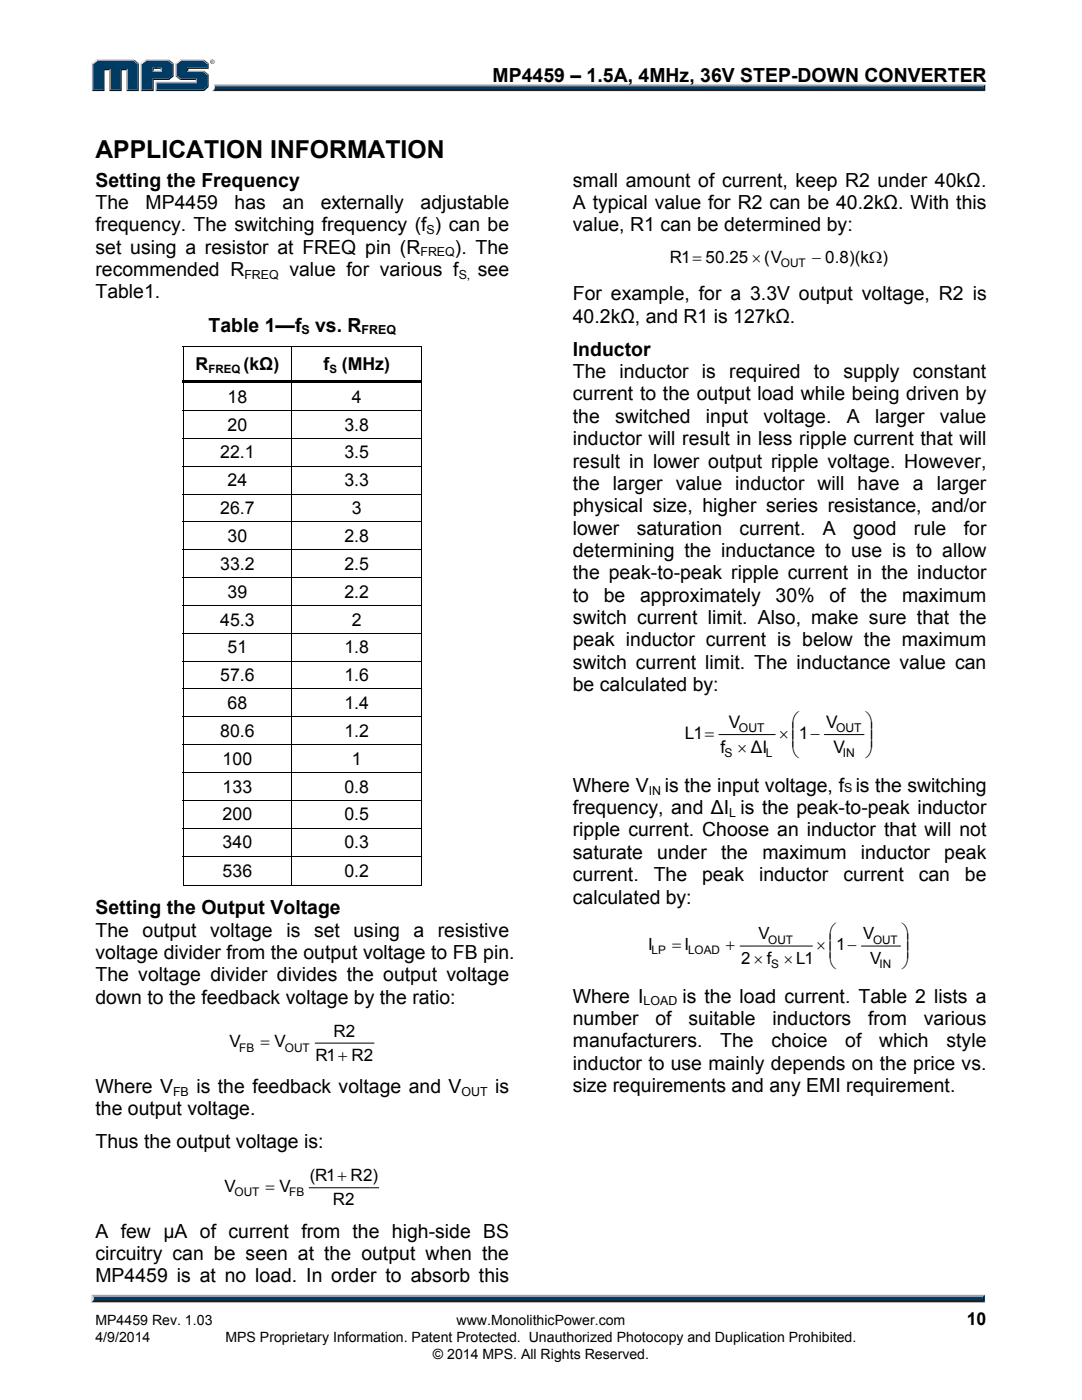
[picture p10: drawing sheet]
<svg xmlns="http://www.w3.org/2000/svg" width="216mm" height="279mm" viewBox="0 0 216 279" stroke-linecap="round" stroke-linejoin="round" font-family="sans-serif">
<defs><g id="words">
<text font-size="4.9" x="19" y="31.5">APPLICATION INFORMATION</text>
<g font-size="3.9">
<text x="98.3" y="16.3">MP4459 – 1.5A, 4MHz, 36V STEP-DOWN CONVERTER</text>
<text x="19" y="37.3">Setting the Frequency</text>
<text x="19" y="41.7">The</text>
<text x="29" y="41.7">MP4459</text>
<text x="46.8" y="41.7">has</text>
<text x="56.4" y="41.7">an</text>
<text x="64" y="41.7">externally</text>
<text x="83.9" y="41.7">adjustable</text>
<text x="114.3" y="37.3">small amount of current, keep R2 under 40kΩ.</text>
<text x="114.3" y="41.7">A typical value for R2 can be 40.2kΩ. With this</text>
<text x="19" y="46.2">frequency. The switching frequency (f ) can be</text>
<text x="114.3" y="46.2">value, R1 can be determined by:</text>
<text x="19.1" y="50.6">set using a resistor at FREQ pin (R</text>
<text x="90.8" y="50.6">). The</text>
<text x="19" y="59.6">Table1.</text>
<text x="19" y="55.1">recommended R</text>
<text x="57.7" y="55.1">value for various f</text>
<text x="95.4" y="55.1">see</text>
<text x="114.3" y="59.9">For example, for a 3.3V output voltage, R2 is</text>
<text x="114.3" y="64.4">40.2kΩ, and R1 is 127kΩ.</text>
<text x="41.6" y="66.2">Table 1—f vs. R</text>
<text x="114.3" y="71">Inductor</text>
<text x="114.3" y="75.5">The inductor is required to supply constant</text>
<text x="114.3" y="79.9">current to the output load while being driven by</text>
<text x="114.3" y="84.4">the</text>
<text x="114.3" y="88.8">inductor will result in less ripple current that will</text>
<text x="122.7" y="84.4">switched</text>
<text x="140.9" y="84.4">input</text>
<text x="152.3" y="84.4">voltage.</text>
<text x="169" y="84.4">A</text>
<text x="174.6" y="84.4">larger</text>
<text x="187.5" y="84.4">value</text>
<text x="114.3" y="93.3">result in lower output ripple voltage. However,</text>
<text x="114.3" y="97.8">the larger value inductor will have a larger</text>
<text x="114.3" y="102.2">physical size, higher series resistance, and/or</text>
<text x="114.3" y="106.7">lower</text>
<text x="127" y="106.7">saturation</text>
<text x="147.6" y="106.7">current.</text>
<text x="164.2" y="106.7">A</text>
<text x="170.3" y="106.7">good</text>
<text x="182.4" y="106.7">rule</text>
<text x="192.3" y="106.7">for</text>
<text x="114.3" y="111.1">determining the inductance to use is to allow</text>
<text x="114.3" y="115.6">the peak-to-peak ripple current in the inductor</text>
<text x="114.3" y="120.1">to</text>
<text x="114.3" y="124.5">switch current limit. Also, make sure that the</text>
<text x="120.5" y="120.1">be</text>
<text x="127.7" y="120.1">approximately</text>
<text x="154.8" y="120.1">30%</text>
<text x="165.5" y="120.1">of</text>
<text x="171.7" y="120.1">the</text>
<text x="180" y="120.1">maximum</text>
<text x="114.3" y="129">peak inductor current is below the maximum</text>
<text x="114.3" y="133.5">switch current limit. The inductance value can</text>
<text x="114.3" y="137.9">be calculated by:</text>
<text x="114.3" y="158">Where V</text>
<text x="132.6" y="158">is the input voltage, f is the switching</text>
<text x="114.3" y="162.5">frequency, and ΔI is the peak-to-peak inductor</text>
<text x="114.3" y="166.9">ripple current. Choose an inductor that will not</text>
<text x="114.3" y="171.4">saturate</text>
<text x="131.2" y="171.4">under</text>
<text x="143.9" y="171.4">the</text>
<text x="152.1" y="171.4">maximum</text>
<text x="171.8" y="171.4">inductor</text>
<text x="188.4" y="171.4">peak</text>
<text x="114.3" y="175.9">current.</text>
<text x="130.5" y="175.9">The</text>
<text x="140.1" y="175.9">peak</text>
<text x="151.5" y="175.9">inductor</text>
<text x="168.3" y="175.9">current</text>
<text x="183.3" y="175.9">can</text>
<text x="192.5" y="175.9">be</text>
<text x="19" y="182.5">Setting the Output Voltage</text>
<text x="114.3" y="180.3">calculated by:</text>
<text x="19" y="186.9">The</text>
<text x="19" y="191.4">voltage divider from the output voltage to FB pin.</text>
<text x="28.4" y="186.9">output voltage</text>
<text x="57.1" y="186.9">is</text>
<text x="62.7" y="186.9">set</text>
<text x="70.5" y="186.9">using a</text>
<text x="87.4" y="186.9">resistive</text>
<text x="19" y="195.8">The voltage divider divides the output voltage</text>
<text x="19" y="200.3">down to the feedback voltage by the ratio:</text>
<text x="114.3" y="200.1">Where I</text>
<text x="136.2" y="200.1">is the load current. Table 2 lists a</text>
<text x="114.3" y="204.6">number</text>
<text x="114.3" y="209">manufacturers.</text>
<text x="130.8" y="204.6">of</text>
<text x="137.4" y="204.6">suitable</text>
<text x="143.7" y="209">The</text>
<text x="153.9" y="209">choice</text>
<text x="154.1" y="204.6">inductors</text>
<text x="168.7" y="209">of</text>
<text x="173.2" y="204.6">from</text>
<text x="175.4" y="209">which</text>
<text x="184.3" y="204.6">various</text>
<text x="188.9" y="209">style</text>
<text x="114.3" y="213.5">inductor to use mainly depends on the price vs.</text>
<text x="19.1" y="218.1">Where V</text>
<text x="39.2" y="218.1">is the feedback voltage and V</text>
<text x="98.8" y="218.1">is</text>
<text x="114.3" y="217.9">size requirements and any EMI requirement.</text>
<text x="19" y="222.6">the output voltage.</text>
<text x="19" y="229.2">Thus the output voltage is:</text>
<text x="19.1" y="247">A few µA of current from the high-side BS</text>
<text x="19.1" y="251.5">circuitry can be seen at the output when the</text>
<text x="19.1" y="255.9">MP4459 is at no load. In order to absorb this</text>
</g>
<g font-size="3.5">
<text x="39" y="73.9">R</text>
<text x="48.6" y="73.9">(kΩ)</text>
<text x="64.5" y="73.9">f (MHz)</text>
<text x="45.4" y="80.4">18</text>
<text x="70.2" y="80.4">4</text>
<text x="45.4" y="85.9">20</text>
<text x="68.7" y="85.9">3.8</text>
<text x="43.9" y="91.5">22.1</text>
<text x="68.7" y="91.5">3.5</text>
<text x="45.4" y="97">24</text>
<text x="68.7" y="97">3.3</text>
<text x="43.9" y="102.6">26.7</text>
<text x="70.2" y="102.6">3</text>
<text x="43.9" y="113.7">33.2</text>
<text x="45.4" y="108.2">30</text>
<text x="68.7" y="108.2">2.8</text>
<text x="68.7" y="113.7">2.5</text>
<text x="45.4" y="119.3">39</text>
<text x="68.7" y="119.3">2.2</text>
<text x="43.9" y="124.8">45.3</text>
<text x="70.2" y="124.8">2</text>
<text x="45.4" y="130.4">51</text>
<text x="68.7" y="130.4">1.8</text>
<text x="43.9" y="136">57.6</text>
<text x="68.7" y="136">1.6</text>
<text x="45.4" y="141.5">68</text>
<text x="68.7" y="141.5">1.4</text>
<text x="43.9" y="147.1">80.6</text>
<text x="68.7" y="147.1">1.2</text>
<text x="136.7" y="147.5">L1=</text>
<text x="145.5" y="145.3">V</text>
<text x="155.5" y="147.5">× ⎜1−</text>
<text x="158" y="148.9">⎜</text>
<text x="158" y="145">⎛</text>
<text x="164.8" y="145.3">V</text>
<text x="172.8" y="148.9">⎟</text>
<text x="172.8" y="147.2">⎟</text>
<text x="172.8" y="145">⎞</text>
<text x="44.4" y="152.6">100</text>
<text x="70.2" y="152.6">1</text>
<text x="143.7" y="150.2">f × ΔI</text>
<text x="158" y="151.1">⎝</text>
<text x="166.3" y="150.2">V</text>
<text x="172.8" y="151.1">⎠</text>
<text x="44.4" y="158.2">133</text>
<text x="68.7" y="158.2">0.8</text>
<text x="44.4" y="163.7">200</text>
<text x="68.7" y="163.7">0.5</text>
<text x="44.4" y="169.3">340</text>
<text x="68.7" y="169.3">0.3</text>
<text x="44.4" y="175">536</text>
<text x="68.7" y="175">0.2</text>
<text x="192.9" y="264.5">10</text>
</g>
<g font-size="3.4">
<text x="133.7" y="52.5">R1= 50.25 × (V</text>
<text x="162" y="52.5">− 0.8)(kΩ)</text>
<text x="45.8" y="209">V</text>
<text x="52" y="209">= V</text>
<text x="66.5" y="206.9">R2</text>
<text x="62.9" y="211.7">R1+ R2</text>
<text x="44.8" y="237.9">V</text>
<text x="53" y="237.9">= V</text>
<text x="61.8" y="235.7">(R1+ R2)</text>
<text x="66.4" y="240.6">R2</text>
</g>
<g font-size="3.3">
<text x="129.3" y="189.7">I</text>
<text x="134.1" y="189.7">= I</text>
<text x="144.8" y="189.7">+</text>
<text x="151.3" y="187.5">V</text>
<text x="162.9" y="189.7">× ⎜1−</text>
<text x="165.5" y="191.1">⎜</text>
<text x="165.5" y="187.2">⎛</text>
<text x="172.2" y="187.5">V</text>
<text x="180.1" y="191.1">⎟</text>
<text x="180.1" y="189.4">⎟</text>
<text x="180.1" y="187.2">⎞</text>
<text x="147.9" y="192.3">2 × f × L1</text>
<text x="165.5" y="193.2">⎝</text>
<text x="173.7" y="192.3">V</text>
<text x="180.1" y="193.2">⎠</text>
</g>
<g font-size="2.8">
<text x="19" y="267.9">4/9/2014</text>
<text x="19" y="264.5">MP4459 Rev. 1.03</text>
<text x="45" y="267.9">MPS Proprietary Information. Patent Protected. Unauthorized Photocopy and Duplication Prohibited.</text>
<text x="91.1" y="264.5">www.MonolithicPower.com</text>
<text x="86.4" y="271.1">© 2014 MPS. All Rights Reserved.</text>
</g>
<g font-size="2.5">
<text x="85.1" y="46.7">S</text>
<text x="83.9" y="51.2">FREQ</text>
<text x="48.8" y="55.6">FREQ</text>
<text x="91.5" y="55.6">S,</text>
<text x="60.2" y="66.7">S</text>
<text x="72.2" y="66.7">FREQ</text>
<text x="129.5" y="158.6">IN</text>
<text x="168.4" y="158">S</text>
<text x="145.5" y="163">L</text>
<text x="128.4" y="200.6">LOAD</text>
<text x="34.5" y="218.7">FB</text>
<text x="92.1" y="218.7">OUT</text>
</g>
<g font-size="2.4">
<text x="155.8" y="53.4">OUT</text>
<text x="147.4" y="146.1">OUT</text>
<text x="166.8" y="146.1">OUT</text>
<text x="144.6" y="151">S</text>
<text x="152.8" y="151">L</text>
<text x="168.2" y="151">IN</text>
<text x="47.7" y="209.9">FB</text>
<text x="56.8" y="209.9">OUT</text>
<text x="46.8" y="238.7">OUT</text>
<text x="57.7" y="238.7">FB</text>
</g>
<g font-size="2.3">
<text x="41.6" y="74.4">FREQ</text>
<text x="65.7" y="74.4">S</text>
<text x="130" y="190.5">LP</text>
<text x="137.3" y="190.5">LOAD</text>
<text x="153.3" y="188.3">OUT</text>
<text x="174.2" y="188.3">OUT</text>
<text x="153.9" y="193.1">S</text>
<text x="175.5" y="193.1">IN</text>
</g>
</g></defs>
<path d="M18.7 259.2h177.4l.4 .7h-178.3z" fill="#231f20"/>
<path d="M18.3 258.4h178.2l-.4 .8h-177.4z" fill="#94a0b9"/>
<path d="M196.5 258.4v1.5l-.4-.4v-.6z" fill="#001339"/>
<path d="M18.7 258.9h177.4v.6h-177.4z" fill="#003b63"/>
<path d="M18.2 258.4l.5 .5v.5l-.5 .5z" fill="#dcddde"/>
<path d="M42.7 16.9h153.9l-.4 .6h-153.4z" fill="#94a0b9"/>
<path d="M42.8 17.5h153.4l.4 .7h-154.3l.4-.3z" fill="#231f20"/>
<path d="M196.2 17.3l.4-.4v1.3l-.4-.4z" fill="#001339"/>
<path d="M42.9 17.3h153.3v.5h-153.4z" fill="#003b63"/>
<path d="M42.7 16.9l.2 .5a.79 .79 0 0 1-.6 .8l.1-.1a1.24 1.24 0 0 0 .3-1.2z" fill="#dcddde"/>
<path d="M30.4 14.4l.3-.3h1.3l.3 .3z" fill="#94a0b9"/>
<g fill="#003b63">
<path d="M18.6 12.8l.8-.6h7.2l.8 .6v5.1h-2v-4.1h-1.4v4.1h-2v-4.1h-1.4v4.1h-2z"/>
<path d="M28.3 12.8l.8-.6h2.2v1.3h-.9v.9h1.9v-.9h-1.3v-1.3h2.6l.8 .6v2.3l-.8 .6h-3.2v2.2h-2.1z"/>
<path d="M31.3 16.6h8v-.9h-3.2l-.9-.6v-2.3l.9-.6h4.4l.9 .6v.7h-4.1v.9h3.2l.9 .6v2.2l-.9 .7h-9.2z"/>
</g>
<path d="M35.9 12h4.8" fill="none" stroke="#94a0b9" stroke-width=".27"/>
<path d="M35 12.6l.9-.7 .2 .3-.8 .6z" fill="#dcddde"/>
<path d="M35.1 12.6v2.7" fill="none" stroke="#94a0b9" stroke-width=".27"/>
<path d="M35 15.3l.3-.2 .8 .6-.2 .3z" fill="#547194"/>
<path d="M35.9 15.8h3.4" fill="none" stroke="#001339" stroke-width=".27"/>
<g fill="#94a0b9">
<path d="M31 16.3h8.1v-.3l.2-.3v.9h-8z"/>
<path d="M31 16.3l.3 .3v1.3l-.3 .3z"/>
</g>
<path d="M37.3 13.5h4.1v-.7l.2-.2v1.2h-4v.3l-.3 .3z" fill="#001339"/>
<path d="M37.3 14.2h3.4" fill="none" stroke="#94a0b9" stroke-width=".27"/>
<path d="M40.7 14.1l.9 .7-.2 .2-.9-.6z" fill="#547194"/>
<g fill="#001339">
<path d="M31 18.2l.3-.3h9.2l.9-.7v-2.2l.2-.2v2.6l-.9 .8z"/>
<path d="M30.4 15.7h3.2l.8-.6v-2.3l.2-.2v2.7l-.9 .7h-3v2.2h-2.6l.2-.3h2.1z"/>
</g>
<path d="M33.7 11.9l.9 .7-.2 .2-.8-.6z" fill="#547194"/>
<path d="M29 12h4.7" fill="none" stroke="#94a0b9" stroke-width=".27"/>
<path d="M28.1 12.6l.9-.7 .1 .3-.8 .6z" fill="#dcddde"/>
<path d="M28.2 12.6v5.6" fill="none" stroke="#94a0b9" stroke-width=".27"/>
<path d="M32 13.8l.3-.3v.9l-.3-.3z" fill="#94a0b9"/>
<g fill="#001339">
<path d="M30.4 13.5h1.9l-.3 .3h-1.3v.3l-.3 .3z"/>
<path d="M27.4 12.8l.3-.2v5.6h-2.5l.2-.3h2z"/>
</g>
<path d="M26.8 11.9l.9 .7-.3 .2-.8-.6z" fill="#547194"/>
<path d="M19.2 12h7.6" fill="none" stroke="#94a0b9" stroke-width=".27"/>
<path d="M18.3 12.6l.9-.7 .2 .3-.8 .6z" fill="#dcddde"/>
<path d="M18.5 12.6v5.6" fill="none" stroke="#94a0b9" stroke-width=".27"/>
<path d="M20.6 13.8h1.4l-.2 .2h-.9v4.2h-2.6l.3-.3h2z" fill="#001339"/>
<path d="M21.9 13.8v4.4" fill="none" stroke="#94a0b9" stroke-width=".27"/>
<path d="M24 13.8h1.4l-.2 .2h-.9v4.2h-2.5l.2-.3h2z" fill="#001339"/>
<path d="M25.3 13.8v4.4" fill="none" stroke="#94a0b9" stroke-width=".27"/>
<path d="M40.7 11.9l.9 .7-.2 .2-.9-.6z" fill="#547194"/>
<path d="M41.9 12.3a.45 .45 0 0 1 .9 0 .45 .45 0 0 1-.9 0zM42 12.3a.37 .37 0 0 0 .7 0 .37 .37 0 0 0-.7 0zM42.2 12.1l.3 .1 .1 .4-.3-.2-.1 .2zM42.3 12.2v.1h.1z" fill="#231f20"/>
<path d="M36.4 69.1h.2v.2h-.2zM36.4 75.9h47.8v.6h-47.8zM84 69.1h.2v.2h-.2zM84 176.6h.2v.1h-.2z" fill="#000"/>
<g fill="none" stroke="#000" stroke-width=".2">
<path d="M36.4 69.2h47.8M36.5 69.3v6.6M36.5 76.5v5.4M58.3 69.3v6.6M58.3 76.5v5.4M84.1 69.3v6.6M84.1 76.5v5.4M36.4 81.9h47.8M36.4 87.5h47.8M36.4 93h47.8M36.4 98.6h47.8M36.5 82v5.4"/>
<path d="M36.5 87.6v5.4M36.5 93.1v5.4M36.5 98.7v5.4M58.3 82v5.4M58.3 87.6v5.4M58.3 93.1v5.4M58.3 98.7v5.4M84.1 82v5.4M84.1 87.6v5.4M84.1 93.1v5.4M84.1 98.7v5.4M36.4 104.2h47.8"/>
<path d="M36.4 109.7h47.8M36.4 115.3h47.8M36.5 104.2v5.4M36.5 109.8v5.4M36.5 115.4v5.4M58.3 104.2v5.4M58.3 109.8v5.4M58.3 115.4v5.4M84.1 104.2v5.4M84.1 109.8v5.4M84.1 115.4v5.4M36.4 120.8h47.8"/>
<path d="M36.4 126.4h47.8M36.4 132h47.8M36.4 137.5h47.8M36.5 120.9v5.4M36.5 126.5v5.4M36.5 132v5.4M36.5 137.6v5.4M58.3 120.9v5.4M58.3 126.5v5.4M58.3 132v5.4M58.3 137.6v5.4M84.1 120.9v5.4"/>
<path d="M84.1 126.5v5.4M84.1 132v5.4M84.1 137.6v5.4M36.4 143.1h47.8M36.4 148.6h47.8M36.4 154.2h47.8M36.4 159.7h47.8M36.5 143.2v5.3M36.5 148.7v5.4M36.5 154.3v5.3M36.5 159.8v5.4M58.3 143.2v5.3"/>
<path d="M58.3 148.7v5.4M58.3 154.3v5.3M58.3 159.8v5.4M84.1 143.2v5.3M84.1 148.7v5.4M84.1 154.3v5.3M84.1 159.8v5.4M143.4 146.6h11.3M164.5 146.6h7.9M36.4 165.3h47.8M36.4 170.8h47.8M36.4 176.7h21.8"/>
<path d="M36.5 165.4v5.4M36.5 170.9v5.8M58.3 165.4v5.4M58.3 170.9v5.8M58.3 176.7h25.7M84.1 165.4v5.4M84.1 170.9v5.8M147.7 188.8h14.4M171.9 188.8h7.8M62.9 208.2h11.7M61.7 237h13.9"/>
</g>
<use href="#words"/>
</svg>
